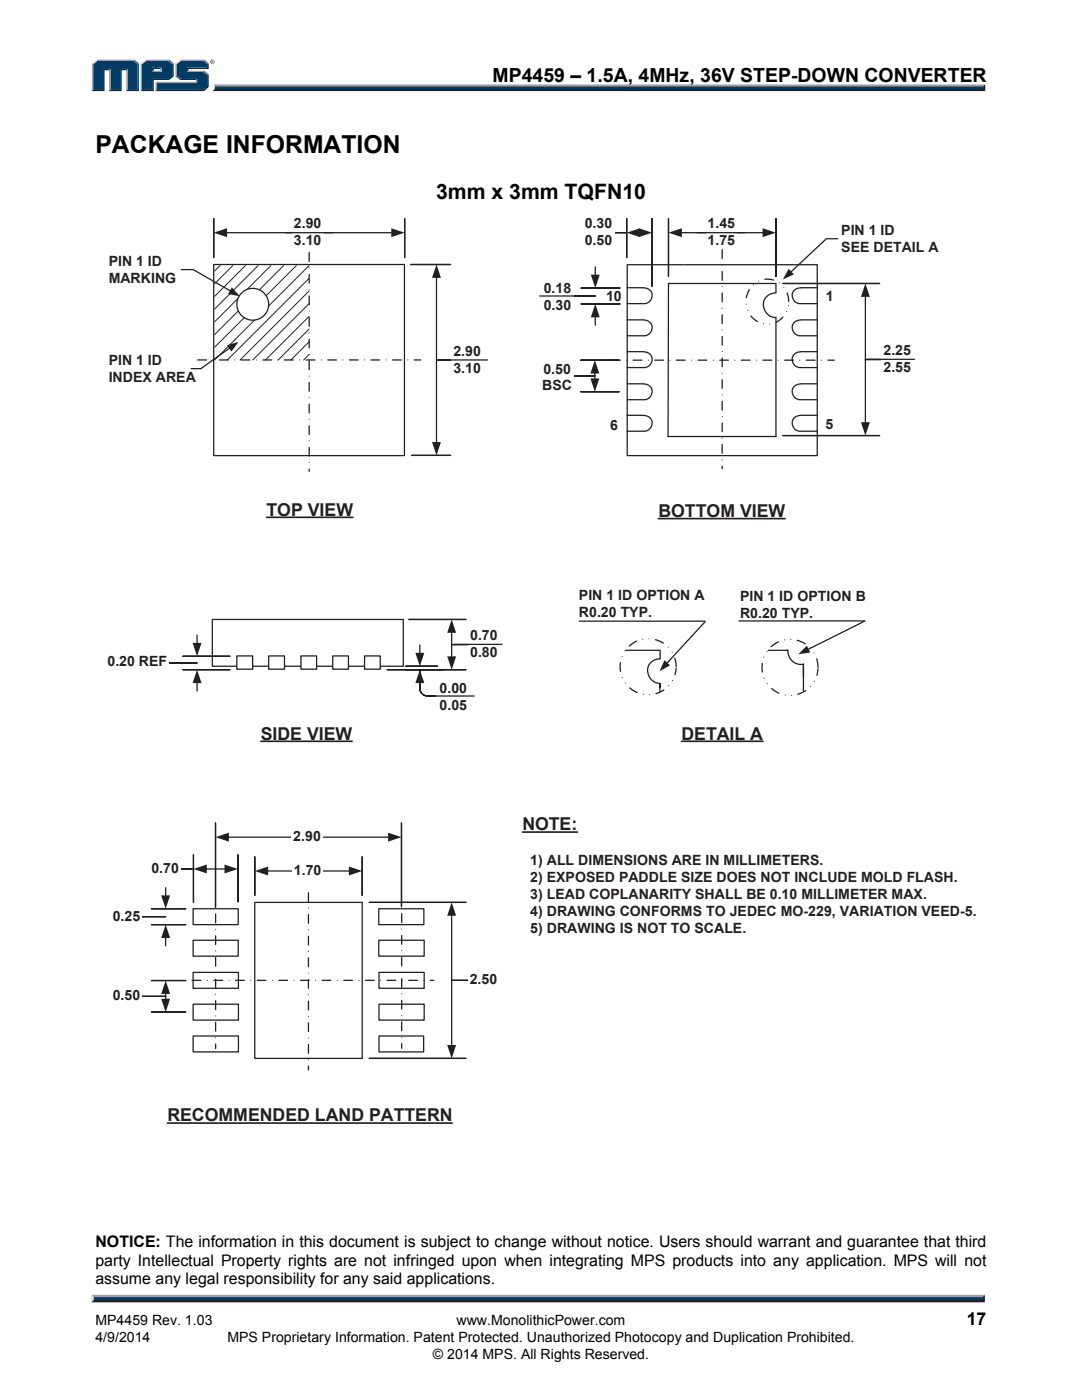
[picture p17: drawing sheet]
<svg xmlns="http://www.w3.org/2000/svg" width="216mm" height="279mm" viewBox="0 0 216 279" stroke-linecap="round" stroke-linejoin="round" font-family="sans-serif">
<defs><g id="words">
<text font-size="4.9" x="19" y="30.5">PACKAGE INFORMATION</text>
<text font-size="4.2" x="87" y="39.7">3mm x 3mm TQFN10</text>
<text font-size="3.9" x="98.3" y="16.3">MP4459 – 1.5A, 4MHz, 36V STEP-DOWN CONVERTER</text>
<g font-size="3.5" fill="#231f20">
<text x="53.2" y="102.9">TOP VIEW</text>
<text x="131.4" y="103.2">BOTTOM VIEW</text>
<text x="52" y="147.6">SIDE VIEW</text>
<text x="136" y="147.6">DETAIL A</text>
<text x="104.2" y="165.7">NOTE:</text>
<text x="33.4" y="223.8">RECOMMENDED LAND PATTERN</text>
</g>
<text font-size="3.5" x="192.9" y="264.5">17</text>
<g font-size="3.2">
<text x="19" y="249">NOTICE: The information in this document is subject to change without notice. Users should warrant and guarantee that third</text>
<text x="19" y="252.6">party Intellectual Property rights are not infringed upon when integrating MPS products into any application. MPS will not</text>
<text x="19" y="256.3">assume any legal responsibility for any said applications.</text>
</g>
<g font-size="2.8" fill="#231f20">
<text x="58.6" y="45.6">2.90</text>
<text x="116.7" y="45.6">0.30</text>
<text x="141.2" y="45.6">1.45</text>
<text x="167.9" y="46.8">PIN 1 ID</text>
<text x="21.7" y="53">PIN 1 ID</text>
<text x="58.6" y="49">3.10</text>
<text x="116.7" y="49">0.50</text>
<text x="141.2" y="49">1.75</text>
<text x="167.9" y="50.2">SEE DETAIL A</text>
<text x="21.7" y="56.4">MARKING</text>
<text x="108.5" y="58.4">0.18</text>
<text x="108.5" y="61.8">0.30</text>
<text x="120.9" y="60.1">10</text>
<text x="164.8" y="60.1">1</text>
<text x="90.5" y="71">2.90</text>
<text x="176.3" y="70.9">2.25</text>
<text x="21.7" y="72.9">PIN 1 ID</text>
<text x="21.7" y="76.3">INDEX AREA</text>
<text x="90.5" y="74.4">3.10</text>
<text x="108.2" y="77.9">BSC</text>
<text x="108.4" y="74.5">0.50</text>
<text x="176.3" y="74.2">2.55</text>
<text x="121.7" y="85.8">6</text>
<text x="164.7" y="85.6">5</text>
<text x="115.5" y="119.7">PIN 1 ID OPTION A</text>
<text x="147.7" y="119.9">PIN 1 ID OPTION B</text>
<text x="115.5" y="123.1">R0.20 TYP.</text>
<text x="147.7" y="123.2">R0.20 TYP.</text>
<text x="93.8" y="127.8">0.70</text>
<text x="93.8" y="131.2">0.80</text>
<text x="21.5" y="133">0.20 REF</text>
<text x="87.7" y="138.3">0.00</text>
<text x="87.7" y="141.7">0.05</text>
<text x="58.5" y="167.9">2.90</text>
<text x="105.8" y="172.7">1) ALL DIMENSIONS ARE IN MILLIMETERS.</text>
<text x="30.2" y="174.3">0.70</text>
<text x="58.6" y="174.7">1.70</text>
<text x="105.8" y="176.1">2) EXPOSED PADDLE SIZE DOES NOT INCLUDE MOLD FLASH.</text>
<text x="105.8" y="179.5">3) LEAD COPLANARITY SHALL BE 0.10 MILLIMETER MAX.</text>
<text x="22.5" y="183.8">0.25</text>
<text x="105.8" y="182.8">4) DRAWING CONFORMS TO JEDEC MO-229, VARIATION VEED-5.</text>
<text x="105.8" y="186.2">5) DRAWING IS NOT TO SCALE.</text>
<text x="93.7" y="196.5">2.50</text>
<text x="22.5" y="199.7">0.50</text>
</g>
<g font-size="2.8">
<text x="19" y="267.9">4/9/2014</text>
<text x="19" y="264.5">MP4459 Rev. 1.03</text>
<text x="45.4" y="267.9">MPS Proprietary Information. Patent Protected. Unauthorized Photocopy and Duplication Prohibited.</text>
<text x="91.1" y="264.5">www.MonolithicPower.com</text>
<text x="86.4" y="271.1">© 2014 MPS. All Rights Reserved.</text>
</g>
</g></defs>
<path d="M42.7 16.9h153.9l-.4 .6h-153.4z" fill="#94a0b9"/>
<path d="M42.8 17.5h153.4l.4 .7h-154.3l.4-.3z" fill="#231f20"/>
<path d="M196.2 17.3l.4-.4v1.3l-.4-.4z" fill="#001339"/>
<path d="M42.9 17.3h153.3v.5h-153.4z" fill="#003b63"/>
<path d="M42.7 16.9l.2 .5a.79 .79 0 0 1-.6 .8l.1-.1a1.24 1.24 0 0 0 .3-1.2z" fill="#dcddde"/>
<path d="M30.4 14.4l.3-.3h1.3l.3 .3z" fill="#94a0b9"/>
<g fill="#003b63">
<path d="M18.6 12.8l.8-.6h7.2l.8 .6v5.1h-2v-4.1h-1.4v4.1h-2v-4.1h-1.4v4.1h-2z"/>
<path d="M28.3 12.8l.8-.6h2.2v1.3h-.9v.9h1.9v-.9h-1.3v-1.3h2.6l.8 .6v2.3l-.8 .6h-3.2v2.2h-2.1z"/>
<path d="M31.3 16.6h8v-.9h-3.2l-.9-.6v-2.3l.9-.6h4.4l.9 .6v.7h-4.1v.9h3.2l.9 .6v2.2l-.9 .7h-9.2z"/>
</g>
<path d="M35.9 12h4.8" fill="none" stroke="#94a0b9" stroke-width=".27"/>
<path d="M35 12.6l.9-.7 .2 .3-.8 .6z" fill="#dcddde"/>
<path d="M35.1 12.6v2.7" fill="none" stroke="#94a0b9" stroke-width=".27"/>
<path d="M35 15.3l.3-.2 .8 .6-.2 .3z" fill="#547194"/>
<path d="M35.9 15.8h3.4" fill="none" stroke="#001339" stroke-width=".27"/>
<g fill="#94a0b9">
<path d="M31 16.3h8.1v-.3l.2-.3v.9h-8z"/>
<path d="M31 16.3l.3 .3v1.3l-.3 .3z"/>
</g>
<path d="M37.3 13.5h4.1v-.7l.2-.2v1.2h-4v.3l-.3 .3z" fill="#001339"/>
<path d="M37.3 14.2h3.4" fill="none" stroke="#94a0b9" stroke-width=".27"/>
<path d="M40.7 14.1l.9 .7-.2 .2-.9-.6z" fill="#547194"/>
<g fill="#001339">
<path d="M31 18.2l.3-.3h9.2l.9-.7v-2.2l.2-.2v2.6l-.9 .8z"/>
<path d="M30.4 15.7h3.2l.8-.6v-2.3l.2-.2v2.7l-.9 .7h-3v2.2h-2.6l.2-.3h2.1z"/>
</g>
<path d="M33.7 11.9l.9 .7-.2 .2-.8-.6z" fill="#547194"/>
<path d="M29 12h4.7" fill="none" stroke="#94a0b9" stroke-width=".27"/>
<path d="M28.1 12.6l.9-.7 .1 .3-.8 .6z" fill="#dcddde"/>
<path d="M28.2 12.6v5.6" fill="none" stroke="#94a0b9" stroke-width=".27"/>
<path d="M32 13.8l.3-.3v.9l-.3-.3z" fill="#94a0b9"/>
<g fill="#001339">
<path d="M30.4 13.5h1.9l-.3 .3h-1.3v.3l-.3 .3z"/>
<path d="M27.4 12.8l.3-.2v5.6h-2.5l.2-.3h2z"/>
</g>
<path d="M26.8 11.9l.9 .7-.3 .2-.8-.6z" fill="#547194"/>
<path d="M19.2 12h7.6" fill="none" stroke="#94a0b9" stroke-width=".27"/>
<path d="M18.3 12.6l.9-.7 .2 .3-.8 .6z" fill="#dcddde"/>
<path d="M18.5 12.6v5.6" fill="none" stroke="#94a0b9" stroke-width=".27"/>
<path d="M20.6 13.8h1.4l-.2 .2h-.9v4.2h-2.6l.3-.3h2z" fill="#001339"/>
<path d="M21.9 13.8v4.4" fill="none" stroke="#94a0b9" stroke-width=".27"/>
<path d="M24 13.8h1.4l-.2 .2h-.9v4.2h-2.5l.2-.3h2z" fill="#001339"/>
<path d="M25.3 13.8v4.4" fill="none" stroke="#94a0b9" stroke-width=".27"/>
<path d="M40.7 11.9l.9 .7-.2 .2-.9-.6z" fill="#547194"/>
<g fill="#231f20">
<path d="M18.7 259.2h177.4l.4 .7h-178.3z"/>
<path d="M41.9 12.3a.45 .45 0 0 1 .9 0 .45 .45 0 0 1-.9 0zM42 12.3a.37 .37 0 0 0 .7 0 .37 .37 0 0 0-.7 0zM42.2 12.1l.3 .1 .1 .4-.3-.2-.1 .2zM42.3 12.2v.1h.1z"/>
</g>
<path d="M18.3 258.4h178.2l-.4 .8h-177.4z" fill="#94a0b9"/>
<path d="M196.5 258.4v1.5l-.4-.4v-.6z" fill="#001339"/>
<path d="M18.7 258.9h177.4v.6h-177.4z" fill="#003b63"/>
<path d="M18.2 258.4l.5 .5v.5l-.5 .5z" fill="#dcddde"/>
<path d="M42.4 123.6h38.1v9.4h-38.1z" fill="none" stroke="#221f1f" stroke-width=".25"/>
<path d="M47.4 131h2.9v2.5h-2.9z" fill="#fff"/>
<path d="M53.2 103.2h17.2M52 147.9h18.3" fill="none" stroke="#221f1f" stroke-width=".33"/>
<path d="M42.6 52.8h38.1v38.1h-38.1zM125.2 52.8h37.9v38.1h-37.9z" fill="none" stroke="#221f1f" stroke-width=".25"/>
<path d="M136.7 43.2v18.8zM168.7 43.2v20.1z" fill-rule="evenodd" fill="#fff"/>
<path d="M131.4 103.5h25.3" fill="none" stroke="#221f1f" stroke-width=".33"/>
<g fill="#fff">
<path d="M117.8 64.1h18.4zM117.8 95.3h17.8z" fill-rule="evenodd"/>
<path d="M42.6 43.6v7.8zM80.7 43.6v7.8z" fill-rule="evenodd"/>
</g>
<path d="M42.6 43.6v7.8v-7.8M45.1 46.4h33.2M80.7 43.6v7.8v-7.8" fill="none" stroke="#221f1f" stroke-width=".25"/>
<g fill="#221f1f">
<path d="M42.6 46.4l2.7-.8v1.7z"/>
<path d="M78.1 45.6l2.6 .8-2.6 .9z"/>
</g>
<path d="M58.3 42.5h6.2v7.5h-6.2z" fill="#fff"/>
<path d="M133.4 43.6v11.6zM154.8 43.6v11.6z" fill-rule="evenodd" fill="#fff"/>
<path d="M133.4 43.6v11.6v-11.6M135.8 46.4h16.6M154.8 43.6v11.6v-11.6" fill="none" stroke="#221f1f" stroke-width=".25"/>
<g fill="#221f1f">
<path d="M133.4 46.4l2.7-.8v1.7z"/>
<path d="M152.2 45.6l2.6 .8-2.6 .9z"/>
</g>
<path d="M140.9 42.5h6.1v7.5h-6.1z" fill="#fff"/>
<path d="M87.1 71.8h6.1zM82 52.8h7.9zM82.1 90.9h7.8z" fill-rule="evenodd" fill="#fff"/>
<path d="M87.1 55.2v33.3M89.9 52.8h-7.9h7.9M93.2 71.8h-6.1h6.1M89.9 90.9h-7.8h7.8" fill="none" stroke="#221f1f" stroke-width=".25"/>
<g fill="#221f1f">
<path d="M86.2 88.2h1.8l-.9 2.7z"/>
<path d="M87.1 52.8l.9 2.7h-1.8z"/>
</g>
<path d="M90.1 67.9h6.2v7.5h-6.2z" fill="#fff"/>
<g fill="#221f1f">
<path d="M82.7 71.7h1.2l.1 .1-.1 .2h-1.2l-.2-.2zM81.3 71.8l.1-.1 .1 .1-.1 .2zM78.2 71.8l.1-.1h1.8l.1 .1-.1 .2h-1.8zM76.9 71.8l.2-.1 .1 .1-.1 .2zM74 71.7h1.8l.1 .1-.1 .2h-1.8l-.1-.2zM72.6 71.8l.1-.1 .2 .1-.2 .2zM69.6 71.8l.1-.1h1.8l.1 .1-.1 .2h-1.8zM68.3 71.8l.1-.1 .2 .1-.2 .2zM65.4 71.7h1.8l.1 .1-.1 .2h-1.8l-.1-.2zM64 71.8l.1-.1 .1 .1-.1 .2zM60.9 71.8l.2-.1h1.7l.2 .1-.2 .2h-1.7zM59.7 71.8l.1-.1 .1 .1-.1 .2zM56.6 71.8l.1-.1h1.8l.1 .1-.1 .2h-1.8zM55.3 71.8l.2-.1 .1 .1-.1 .2zM52.3 71.8l.1-.1h1.8l.1 .1-.1 .2h-1.8zM51 71.8l.2-.1 .1 .1-.1 .2zM48.1 71.7h1.8l.1 .1-.1 .2h-1.8l-.1-.2zM46.7 71.8l.1-.1 .2 .1-.2 .2zM43.7 71.8l.1-.1h1.8l.1 .1-.1 .2h-1.8zM42.4 71.8l.1-.1 .1 .1-.1 .2zM39.4 71.7h1.8l.2 .1-.2 .2h-1.7z"/>
<path d="M61.6 93.6l.1-.1 .1 .1-.1 .6zM61.7 92.2l.1 .1-.1 .1-.1-.1zM61.6 89.3l.1-.2 .1 .2v1.8l-.1 .1-.1-.1zM61.6 88l.1-.1 .1 .1-.1 .1zM61.7 84.8l.1 .2v1.7l-.1 .2-.1-.2v-1.7zM61.7 83.6l.1 .1-.1 .1-.1-.1zM61.7 80.5l.1 .1v1.8l-.1 .1-.1-.1v-1.8zM61.6 79.4l.1-.2 .1 .2-.1 .1zM61.7 76.2l.1 .1v1.8l-.1 .1-.1-.1v-1.8zM61.7 74.9l.1 .2-.1 .1-.1-.1zM61.7 71.9l.1 .1v1.8l-.1 .1-.1-.1v-1.8zM61.7 70.6l.1 .1-.1 .2-.1-.2zM61.7 67.6l.1 .1v1.8l-.1 .1-.1-.1v-1.8zM61.7 66.3l.1 .1-.1 .1-.1-.1zM61.7 63.2l.1 .2v1.7l-.1 .2-.1-.2v-1.7zM61.7 62l.1 .1-.1 .1-.1-.1zM61.7 58.9l.1 .2v1.7l-.1 .2-.1-.2v-1.7zM61.7 57.7l.1 .1-.1 .1-.1-.1zM61.7 54.6l.1 .1v1.8l-.1 .1-.1-.1v-1.8zM61.7 53.3l.1 .2-.1 .1-.1-.1zM61.6 50.3l.2 .1v1.8l-.1 .1-.1-.1z"/>
<path d="M165.2 71.8h1.3l.1 .1-.1 .1h-1.3l-.1-.1zM163.8 71.9l.1-.1 .1 .1-.1 .1zM160.9 71.8h1.7l.2 .1-.2 .1h-1.7l-.2-.1zM159.5 71.9l.1-.1 .1 .1-.1 .1zM156.4 71.9l.1-.1h1.8l.2 .1-.2 .1h-1.8zM155.1 71.9l.2-.1 .1 .1-.1 .1zM152.1 71.9l.1-.1h1.8l.1 .1-.1 .1h-1.8zM150.8 71.9l.2-.1 .1 .1-.1 .1zM147.9 71.8h1.8l.1 .1-.1 .1h-1.8l-.1-.1zM146.5 71.9l.1-.1 .2 .1-.2 .1zM143.6 71.8h1.8l.1 .1-.1 .1h-1.8l-.1-.1zM142.2 71.9l.1-.1 .1 .1-.1 .1zM139.1 71.9l.2-.1h1.8l.1 .1-.1 .1h-1.8zM138 71.8l.1 .1-.1 .1-.1-.1zM134.8 71.9l.2-.1h1.7l.2 .1-.2 .1h-1.7zM133.6 71.9l.1-.1 .1 .1-.1 .1zM130.6 71.8h1.8l.1 .1-.1 .1h-1.8l-.1-.1zM129.2 71.9l.2-.1 .1 .1-.1 .1zM126.3 71.8h1.8l.1 .1-.1 .1h-1.8l-.1-.1zM124.9 71.9l.1-.1 .2 .1-.2 .1zM121.9 71.8h1.9l.1 .1-.1 .1h-1.8z"/>
<path d="M144 93l.1-.1 .1 .1-.1 .6zM144 91.8l.1-.2 .1 .2-.1 .1zM144 88.7l.1-.1 .1 .1v1.8l-.1 .1-.1-.1zM144 87.4l.1-.1 .1 .1-.1 .2zM144 84.4l.1-.1 .1 .1v1.8l-.1 .1-.1-.1zM144 83.1l.1-.1 .1 .1-.1 .1zM144 80.1l.1-.2 .1 .2v1.7l-.1 .2-.1-.2zM144.1 78.7l.1 .1-.1 .1-.1-.1zM144 75.8l.1-.2 .1 .2v1.7l-.1 .2-.1-.2zM144 74.5l.1-.1 .1 .1-.1 .1zM144 71.4l.1-.1 .1 .1v1.8l-.1 .1-.1-.1zM144 70.2l.1-.2 .1 .2-.1 .1zM144 67.1l.1-.1 .1 .1v1.8l-.1 .1-.1-.1zM144 65.8l.1-.1 .1 .1-.1 .2zM144 62.8l.1-.1 .1 .1v1.8l-.1 .1-.1-.1zM144 61.5l.1-.1 .1 .1-.1 .2zM144 58.5l.1-.1 .1 .1v1.8l-.1 .1-.1-.1zM144 57.2l.1-.1 .1 .1-.1 .1zM144 54.2l.1-.2 .1 .2v1.7l-.1 .2-.1-.2zM144 52.9l.1-.1 .1 .1-.1 .1zM144 49.8h.2v1.8l-.1 .2-.1-.2z"/>
</g>
<path d="M47.3 130.9h3.1v2.7h-3.1z" fill="none" stroke="#221f1f" stroke-width=".25"/>
<path d="M53.7 131h3v2.5h-3z" fill="#fff"/>
<path d="M53.6 130.9h3.2v2.7h-3.2z" fill="none" stroke="#221f1f" stroke-width=".25"/>
<path d="M60.1 131h3v2.5h-3z" fill="#fff"/>
<path d="M60 130.9h3.2v2.7h-3.2z" fill="none" stroke="#221f1f" stroke-width=".25"/>
<path d="M66.5 131h3v2.5h-3z" fill="#fff"/>
<path d="M66.4 130.9h3.1v2.7h-3.1z" fill="none" stroke="#221f1f" stroke-width=".25"/>
<path d="M172.7 71.8l6.3-.1zM156.2 56.6h19.3zM156.2 86.9h19.3z" fill-rule="evenodd" fill="#fff"/>
<path d="M172.7 59v25.5M175.5 56.6h-19.3h19.3M172.7 71.8l6.3-.1zM175.5 86.9h-19.3h19.3" fill="none" stroke="#221f1f" stroke-width=".25"/>
<g fill="#221f1f">
<path d="M171.8 84.3h1.8l-.9 2.6z"/>
<path d="M172.7 56.6l.9 2.6h-1.8z"/>
</g>
<path d="M176 67.8h6.2v7.4h-6.2z" fill="#fff"/>
<path d="M173 71.7h9.5" fill="none" stroke="#221f1f" stroke-width=".25"/>
<path d="M111.2 75.1l7.5-.1h-7.3l-.2 .4zM115.9 71.9h7.6zM115.9 78.2h7.6z" fill-rule="evenodd" fill="#fff"/>
<path d="M111.2 75.1v.3l.2-.4h7.3zM115.9 71.9h7.6h-7.6M115.9 78.2h7.6h-7.6M118.7 74.3v1.5" fill="none" stroke="#221f1f" stroke-width=".25"/>
<g fill="#221f1f">
<path d="M117.8 75.5h1.8l-.9 2.7z"/>
<path d="M118.7 71.9l.9 2.6h-1.8z"/>
</g>
<path d="M107.9 71.5h6.6v7.4h-6.6z" fill="#fff"/>
<path d="M111.3 59.1h7.5h-7.5l-.1 .1zM115.9 57.5h7.8zM115.9 60.7h7.8z" fill-rule="evenodd" fill="#fff"/>
<path d="M111.3 59.1h7.5h-7.5l-.1 .1zM115.9 57.5h7.8h-7.8M118.8 53.3v1.8M115.9 60.7h7.8h-7.8M118.8 63.1v1.8" fill="none" stroke="#221f1f" stroke-width=".25"/>
<g fill="#221f1f">
<path d="M118.8 60.7l.9 2.6h-1.8z"/>
<path d="M117.9 54.8h1.8l-.9 2.7z"/>
</g>
<path d="M108.2 55.3h6.2v7.5h-6.2z" fill="#fff"/>
<path d="M90.1 128.6h6.5zM81.6 123.6h11.4zM77.3 133.7h15.7z" fill-rule="evenodd" fill="#fff"/>
<path d="M90.1 126.1v5.1M93 123.6h-11.4h11.4M93 133.7h-15.7h15.7M96.6 128.6h-6.5h6.5" fill="none" stroke="#221f1f" stroke-width=".25"/>
<g fill="#221f1f">
<path d="M90.1 123.6l.9 2.7h-1.8z"/>
<path d="M89.2 131h1.8l-.9 2.7z"/>
</g>
<path d="M93.5 124.7h6.2v7.5h-6.2z" fill="#fff"/>
<path d="M86.5 138.9h8.1" fill="none" stroke="#221f1f" stroke-width=".25"/>
<path d="M83.8 133.7v3.7a1.53 1.53 0 0 0 1.5 1.5h1.6h-1.6a1.54 1.54 0 0 1-1.5-1.5zM81 133h6.3zM81 133.7h7.5z" fill-rule="evenodd" fill="#fff"/>
<path d="M81 133h6.3h-6.3M81 133.7h7.5h-7.5M83.8 133.7v3.7a1.53 1.53 0 0 0 1.5 1.5h1.6h-1.6a1.54 1.54 0 0 1-1.5-1.5zM83.8 128.7v1.8M83.8 136.1v1.8" fill="none" stroke="#221f1f" stroke-width=".25"/>
<g fill="#221f1f">
<path d="M83.8 133.7l.9 2.6h-1.8z"/>
<path d="M82.9 130.3h1.8l-.9 2.7z"/>
</g>
<path d="M27.4 132.2l.1 .1h11.8h-11.8zM36.5 131h9.4zM36.5 133.7h9.4z" fill-rule="evenodd" fill="#fff"/>
<path d="M27.4 132.2l.1 .1h11.8h-11.8zM36.5 131h9.4h-9.4M36.5 133.7h9.4h-9.4M39.3 126.7v1.8M39.3 136.1v1.8" fill="none" stroke="#221f1f" stroke-width=".25"/>
<g fill="#221f1f">
<path d="M39.3 133.7l.9 2.6h-1.8z"/>
<path d="M38.4 128.3h1.8l-.9 2.7z"/>
</g>
<path d="M21.1 129.9h12.6v4.1h-12.6z" fill="#fff"/>
<path d="M36.1 53.8h2.5l7.5 4.3" fill="none" stroke="#221f1f" stroke-width=".25"/>
<path d="M46.3 57.3l1.6 1.8-2.4-.4z" fill="#221f1f"/>
<g fill="#fff">
<path d="M51.7 184.5h12.4zM51.7 206.3h12.4z" fill-rule="evenodd"/>
<path d="M35.2 187.9h18.4zM35.2 219.1h17.8z" fill-rule="evenodd"/>
<path d="M50.8 171v7.7zM72.3 171v7.7z" fill-rule="evenodd"/>
</g>
<path d="M50.8 171v7.7v-7.7M53.3 173.8h16.5M72.3 171v7.7v-7.7" fill="none" stroke="#221f1f" stroke-width=".25"/>
<g fill="#221f1f">
<path d="M50.8 173.8l2.7-.9v1.8z"/>
<path d="M69.6 172.9l2.7 .9-2.7 .9z"/>
</g>
<path d="M58.3 171.6h6.2v4.1h-6.2z" fill="#fff"/>
<g fill="#221f1f">
<path d="M85.8 195.5h.8l.1 .1-.1 .2h-.8l-.1-.2zM84.5 195.6l.1-.1 .1 .1-.1 .2zM81.4 195.6l.1-.1h1.8l.1 .1-.1 .2h-1.8zM80.3 195.5l.1 .1-.1 .2-.2-.2zM77.2 195.5h1.8l.1 .1-.1 .2h-1.8l-.1-.2zM75.8 195.6l.1-.1 .2 .1-.2 .2zM72.8 195.6l.1-.1h1.8l.1 .1-.1 .2h-1.8zM71.5 195.6l.1-.1 .1 .1-.1 .2zM68.6 195.5h1.8l.1 .1-.1 .2h-1.8l-.2-.2zM67.2 195.6l.1-.1 .1 .1-.1 .2zM64.1 195.6l.2-.1h1.7l.2 .1-.2 .2h-1.7zM62.9 195.6l.1-.1 .1 .1-.1 .2zM59.8 195.6l.1-.1h1.8l.1 .1-.1 .2h-1.8zM58.5 195.6l.2-.1 .1 .1-.1 .2zM55.5 195.6l.1-.1h1.8l.1 .1-.1 .2h-1.8zM54.2 195.6l.2-.1 .1 .1-.1 .2zM51.3 195.5h1.8l.1 .1-.1 .2h-1.8l-.1-.2zM49.9 195.6l.1-.1 .2 .1-.2 .2zM46.9 195.6l.1-.1h1.8l.1 .1-.1 .2h-1.8zM45.6 195.6l.1-.1 .1 .1-.1 .2zM42.5 195.6l.2-.1h1.7l.2 .1-.2 .2h-1.7zM41.3 195.6l.1-.1 .1 .1-.1 .2zM38.3 195.6l1.8-.1 .2 .1-.2 .2h-1.8z"/>
<path d="M61.5 212.6l.2 .1v.8l-.2 .1-.1-.1v-.8zM61.5 211.4l.2 .1-.2 .1-.1-.1zM61.4 208.4l.1-.1 .2 .1v1.8l-.2 .1-.1-.1zM61.4 207.2l.1-.2 .2 .2-.2 .1zM61.4 204.1l.1-.1 .2 .1v1.8l-.2 .1-.1-.1zM61.5 202.7l.2 .1-.2 .2-.1-.2zM61.5 199.7l.2 .1v1.8l-.2 .1-.1-.1v-1.8zM61.4 198.5l.1-.1 .2 .1-.2 .2zM61.4 195.5l.1-.1 .2 .1v1.8l-.2 .1-.1-.1zM61.5 194.1l.2 .1-.2 .1-.1-.1zM61.5 191l.2 .2v1.7l-.2 .2-.1-.2v-1.7zM61.5 189.7l.2 .2-.2 .1-.1-.1zM61.5 186.7l.2 .1v1.8l-.2 .1-.1-.1v-1.8zM61.5 185.4l.2 .2-.2 .1-.1-.1zM61.5 182.4l.2 .1v1.8l-.2 .1-.1-.1v-1.8zM61.4 181.2l.1-.1 .2 .1-.2 .2zM61.5 178.1l.2 .1v1.8l-.2 .1-.1-.1z"/>
</g>
<path d="M25.2 198.8h7.9zM30.2 195.7h6.9zM30.2 202h6.9z" fill-rule="evenodd" fill="#fff"/>
<path d="M25.2 198.8h7.9zM30.2 195.7h6.9h-6.9M33.1 198.1v1.5M30.2 202h6.9h-6.9" fill="none" stroke="#221f1f" stroke-width=".25"/>
<g fill="#221f1f">
<path d="M32.2 199.3h1.7l-.8 2.7z"/>
<path d="M33.1 195.7l.8 2.7h-1.7z"/>
</g>
<path d="M22.1 196.6h6.2v4.1h-6.2z" fill="#fff"/>
<path d="M25.2 182.9h7.9zM30.2 181.4h6.9zM30.2 184.5h6.9z" fill-rule="evenodd" fill="#fff"/>
<path d="M33.1 177.1v1.8M25.2 182.9h7.9h-7.9M30.2 181.4h6.9h-6.9M30.2 184.5h6.9h-6.9M33.1 187v1.8" fill="none" stroke="#221f1f" stroke-width=".25"/>
<g fill="#221f1f">
<path d="M33.1 184.5l.8 2.7h-1.7z"/>
<path d="M32.2 178.7h1.7l-.8 2.7z"/>
</g>
<path d="M22.1 180.7h6.2v4.1h-6.2z" fill="#fff"/>
<path d="M38.5 194.1h9.1v3.1h-9.1zM38.5 187.6h9v3.2h-9zM75.6 187.6h9v3.2h-9zM75.6 194.1h9v3.1h-9zM38.5 206.8h9.1v3.1h-9.1zM38.5 200.4h9.1v3.2h-9.1zM75.6 206.8h8.9v3.1h-8.9zM75.6 200.4h9v3.2h-9z" fill="none" stroke="#221f1f" stroke-width=".25"/>
<path d="M33.4 224.1h56.9" fill="none" stroke="#221f1f" stroke-width=".33"/>
<path d="M43 164.3v16.7zM80.1 164.3v16.7z" fill-rule="evenodd" fill="#fff"/>
<path d="M43 164.3v16.7v-16.7M45.4 167.1h32.3M80.1 164.3v16.7v-16.7" fill="none" stroke="#221f1f" stroke-width=".25"/>
<g fill="#221f1f">
<path d="M43 167.1l2.7-.9v1.8z"/>
<path d="M77.4 166.2l2.7 .9-2.7 .9z"/>
</g>
<path d="M58.2 164.8h6.2v4.1h-6.2z" fill="#fff"/>
<g fill="#221f1f">
<path d="M43 208.2l.2 .1v1l-.2 .1-.1-.1v-1zM43 206.9l.2 .2-.2 .1-.1-.1zM42.9 204l.1-.1 .2 .1v1.8l-.2 .1-.1-.1zM42.9 202.8l.1-.2 .2 .2-.2 .1zM42.9 199.7l.1-.1 .2 .1v1.8l-.2 .1-.1-.1zM43 198.3l.2 .1-.2 .2-.1-.2zM43 195.3l.2 .1v1.8l-.2 .1-.1-.1v-1.8zM43 194l.2 .1-.2 .2-.1-.2zM43 190.9l.2 .2v1.7l-.2 .2-.1-.2v-1.7zM43 189.7l.2 .1-.2 .1-.1-.1zM43 186.6l.2 .1v1.8l-.2 .1-.1-.1v-1.8zM42.9 185.5l.1-.2 .2 .2-.2 .1zM42.9 182.3l.3 .1v1.8l-.2 .1-.1-.1z"/>
<path d="M80 208.3l.2-.2 .1 .2v.9l-.1 .1-.2-.1zM80.2 206.9l.1 .1-.1 .1-.2-.1zM80 203.9l.2-.1 .1 .1v1.8l-.1 .1-.2-.1zM80 202.7l.2-.2 .1 .2-.1 .1zM80.2 199.5l.1 .1v1.8l-.1 .1-.2-.1v-1.8zM80 198.4l.2-.2 .1 .2-.1 .1zM80.2 195.2l.1 .1v1.8l-.1 .1-.2-.1v-1.8zM80.2 193.9l.1 .1-.1 .2-.2-.2zM80.2 190.9l.1 .1v1.8l-.1 .1-.2-.1v-1.8zM80.2 189.6l.1 .1-.1 .1-.2-.1zM80.2 186.5l.1 .2v1.8l-.1 .1-.2-.1v-1.8zM80.2 185.3l.1 .1-.1 .1-.2-.1zM80.1 182.3l.2 .1v1.7l-.1 .2-.2-.2z"/>
</g>
<path d="M104.2 166.1h11" fill="none" stroke="#221f1f" stroke-width=".33"/>
<path d="M56.9 46.4h9.6M107.7 59.1h9.5M139.1 46.4h9.5M167.1 47.6h-2.2l-7.1 6.7M87.8 71.8h9.5M90.7 128.6h9.5" fill="none" stroke="#221f1f" stroke-width=".25"/>
<path d="M157.4 53.7l1 1.1-2.2 1z" fill="#221f1f"/>
<g fill="none" stroke="#221f1f" stroke-width=".25">
<path d="M125.1 57.4h3.4M128.5 57.5a1.57 1.57 0 0 1 1.6 1.5 1.57 1.57 0 0 1-1.5 1.6M159.7 57.5a1.57 1.57 0 0 0-1.6 1.5 1.57 1.57 0 0 0 1.5 1.6M159.7 57.4h3.4M125.1 76.6h3.4M125.1 70.2h3.4M125.1 63.8h3.4M125.2 79.8h3.3M125.2 60.6h3.3M125.2 73.4h3.3M125.2 67h3.3M128.5 76.6a1.57 1.57 0 0 1 1.6 1.6 1.57 1.57 0 0 1-1.5 1.6"/>
<path d="M128.5 63.9a1.57 1.57 0 0 1 1.6 1.5 1.57 1.57 0 0 1-1.5 1.6M128.5 70.2a1.57 1.57 0 0 1 1.6 1.6 1.57 1.57 0 0 1-1.5 1.6M159.7 70.2a1.57 1.57 0 0 0-1.6 1.6 1.57 1.57 0 0 0 1.5 1.6M159.7 76.6a1.57 1.57 0 0 0-1.6 1.6 1.57 1.57 0 0 0 1.5 1.6M159.7 73.4h3.3M159.7 60.6h3.3M159.7 79.8h3.3M159.7 70.2h3.4M159.7 76.6h3.4M125.1 82.9h3.4M125.2 86.1h3.3M128.5 82.9a1.57 1.57 0 0 1 1.6 1.6 1.57 1.57 0 0 1-1.5 1.6"/>
<path d="M159.7 82.9a1.57 1.57 0 0 0-1.6 1.6 1.57 1.57 0 0 0 1.5 1.6M159.7 86.1h3.3M159.7 82.9h3.4"/>
</g>
<path d="M72.8 131h3v2.5h-3z" fill="#fff"/>
<path d="M72.7 130.9h3.2v2.7h-3.2z" fill="none" stroke="#221f1f" stroke-width=".25"/>
<path d="M157.2 61l.1-.1 .1 .1-.1 .1zM156.8 62.1h.2l.1 .1-.2 .1zM154.8 64.2l1.5-1v.1l-.8 .8-.6 .4-.2-.1zM153.6 64.6l.1 .1-.1 .1-.1-.1zM152.2 64.6l.2-.1 .1 .1-.2 .1zM149.8 62.9l1.5 1.4h-.2l-.9-.6-.5-.6zM149.2 61.8l.1 .1-.1 .2-.1-.1zM148.9 60.6l.1 .1-.1 .1-.1-.1zM149.4 57.7h.2v.1l-.7 1.8-.1-.2 .2-.7zM150.3 56.7h.1v.2h-.1zM151.3 56h.2l-.1 .2h-.1zM152.6 55.6h1.1l.7 .2 .1 .1h-1.9l-.1-.1zM155.4 56.4h.2v.1l-.2 .1zM156.3 57.3h.2v.1h-.2zM157 58.3a2.18 2.18 0 0 1 .4 2l-.2-.1z" fill="#221f1f"/>
<path d="M50.8 180.1h21.5v31.1h-21.5z" fill="none" stroke="#221f1f" stroke-width=".25"/>
<path d="M90.1 195.6h6.4zM73.7 180.1h19.3zM73.7 211.2h19.3z" fill-rule="evenodd" fill="#fff"/>
<path d="M90.1 182.5v26.3M90.1 195.6h6.4zM93 180.1h-19.3h19.3M93 211.2h-19.3h19.3" fill="none" stroke="#221f1f" stroke-width=".25"/>
<g fill="#221f1f">
<path d="M89.2 208.6h1.8l-.9 2.6z"/>
<path d="M90.1 180.1l.9 2.7h-1.8z"/>
</g>
<path d="M93.4 193.4h6.2v4.1h-6.2z" fill="#fff"/>
<path d="M38.5 181.4h9v3.1h-9zM75.6 181.4h9v3.1h-9z" fill="none" stroke="#221f1f" stroke-width=".25"/>
<path d="M33 173.4h5.6zM38.6 170.6v9.4zM47.5 170.6v9.4z" fill-rule="evenodd" fill="#fff"/>
<path d="M33 173.4h5.6h-5.6M38.6 170.6v9.4v-9.4M41.1 173.4h3.9M47.5 170.6v9.4v-9.4" fill="none" stroke="#221f1f" stroke-width=".25"/>
<g fill="#221f1f">
<path d="M38.6 173.4l2.7-.9v1.8z"/>
<path d="M44.8 172.5l2.7 .9-2.7 .9z"/>
</g>
<path d="M29.9 171.2h6.2v4.1h-6.2z" fill="#fff"/>
<path d="M134.8 133.3l.1-.1 .1 .2v.3l-.2 1-.2 .1zM134.1 135.8l.1-.1 .1 .2h-.2zM133.3 136.8l.2-.1v.2h-.2zM130.8 138.3l1.8-.7-.1 .2-.9 .5-.7 .2h-.2zM129.6 138.5l.1 .1-.1 .2-.1-.1zM128.2 138.5l.2-.1 .1 .2-.2 .1zM125.6 137.2l1.6 .9 .1 .1-.2 .1-1-.5-.5-.4zM124.7 136.2l.2 .1v.1h-.2zM124.1 135.1l.2 .1-.1 .1h-.1zM123.7 132.2l.1-.1 .1 .1-.1 1.9-.2-.4zM124 130.9h.2v.2h-.1zM124.6 129.8h.2v.2h-.2zM125.5 128.9l1.2-.9 .4-.1-1.5 1.1h-.1zM128.2 127.5l.2 .1-.1 .1-.2-.1zM129.4 127.5l.1-.2 .1 .2-.1 .1zM130.6 127.6l.2-.1 1 .4 .6 .4 .1 .2-1.8-.7zM133.3 129.1h.1v.2h-.1zM134.1 130.1h.1v.2l-.2-.1zM134.6 131.2l.2 .1 .2 .7v1.1l-.1 .1-.1-.1z" fill="#221f1f"/>
<path d="M159.7 63.9a1.57 1.57 0 0 0-1.6 1.5 1.57 1.57 0 0 0 1.5 1.6M159.7 67h3.3M159.7 63.8h3.4M124.9 129.8h6.8v1.7M131.7 137.2v-.8v1.7M131.7 131.5a2.46 2.46 0 0 0-2.5 2.4 2.46 2.46 0 0 0 2.5 2.5M140.7 124l-7.7 8.4" fill="none" stroke="#221f1f" stroke-width=".25"/>
<path d="M132.6 131.8l1.1 1-2.1 1.2z" fill="#221f1f"/>
<path d="M115.6 124h25" fill="none" stroke="#221f1f" stroke-width=".25"/>
<path d="M136 147.9h16.3" fill="none" stroke="#221f1f" stroke-width=".33"/>
<path d="M119.4 46.4h5.6zM125 43.6v7.8zM130.1 43.6v13.5z" fill-rule="evenodd" fill="#fff"/>
<path d="M119.4 46.4h5.6h-5.6M125 43.6v7.8v-7.8M127.5 46.4h.2M130.1 43.6v13.5v-13.5" fill="none" stroke="#221f1f" stroke-width=".25"/>
<g fill="#221f1f">
<path d="M125 46.4l2.7-.8v1.7z"/>
<path d="M127.5 45.6l2.6 .8-2.6 .9z"/>
</g>
<path d="M116.3 42.5h6.2v7.5h-6.2z" fill="#fff"/>
<path d="M134.3 60.7h12.4zM134.3 82.5h12.4z" fill-rule="evenodd" fill="#fff"/>
<path d="M154.8 56.6h-21.4l-.1 30.5h21.5v-23.8" fill="none" stroke="#221f1f" stroke-width=".25"/>
<path d="M163.1 133.5l.1-.2 .1 .2v.3l-.2 1-.1 .1zM162.4 135.9l.2-.1v.2l-.2 .1zM161.6 136.9h.2v.2h-.1zM159.2 138.4l1.5-.7h.2a.66 .66 0 0 1-.7 .6l-1 .4-.1-.1zM157.9 138.7l.2 .1-.2 .1-.1-.1zM156.5 138.7l.2-.1 .1 .1-.1 .1zM153.9 137.3h.1l1.5 .9 .1 .2-.2 .1-1-.6-.5-.4zM153 136.3l.2 .1v.2l-.2-.1zM152.4 135.2l.2 .1-.1 .2-.1-.1zM152 132.3l.1-.1 .1 .2 .1 1.7-.2 .1a.99 .99 0 0 1-.2-1zM152.3 131.1l.2-.1v.2l-.1 .1zM152.9 130l.2-.1v.2h-.2zM153.8 129l1.2-.9 .5-.1-1.5 1.1h-.2zM156.5 127.6l.2 .1-.1 .1-.2-.1zM157.7 127.6l.1-.1 .1 .1-.1 .1zM158.9 127.8l.2-.1 .7 .2 1 .5v.2h-.2zM161.6 129.2h.2v.2h-.2zM162.4 130.2h.1v.2h-.2zM162.9 131.4h.2l.2 1.2 .1 .6-.2 .1-.4-1.8z" fill="#221f1f"/>
<path d="M153.3 129.8h3.9M157.2 129.7a2.66 2.66 0 0 0 3.2 2.9M160.3 135.1v-2.5v5.3M172.6 123.9l-11.4 5.7" fill="none" stroke="#221f1f" stroke-width=".25"/>
<path d="M159.3 130.6l1.7-1.7 .7 1.3z" fill="#221f1f"/>
<path d="M154.8 58.5a2.46 2.46 0 0 0-2.5 2.4 2.46 2.46 0 0 0 2.4 2.5M154.8 56.7v1.7M147.4 123.9h25" fill="none" stroke="#221f1f" stroke-width=".25"/>
<g fill="none" stroke="#231f20" stroke-width=".2">
<path d="M43.9 53l-1.1 1.1M46.5 53l-3.7 3.6M49 53l-6.2 6.1M51.5 53l-8.7 8.7M54.1 53l-11.3 11.2M56.6 53l-13.8 13.8M59.1 53l-16.3 16.3M61.7 58.1l-13.8 13.7M61.7 55.5l-16.3 16.3M61.7 53l-18.9 18.8M61.7 60.6l-11.3 11.2M61.7 65.7l-6.2 6.1"/>
<path d="M61.7 70.8l-1.1 1M61.7 63.1l-8.7 8.7M61.7 68.2l-3.6 3.6"/>
</g>
<circle cx="50.4" cy="60.7" r="3.2" fill="#fff"/>
<g fill="none" stroke="#221f1f" stroke-width=".25">
<path d="M45.9 69.4l-5.8 4.2h-2"/>
<circle cx="50.4" cy="60.7" r="3.2"/>
</g>
<path d="M45.3 68.9l2.3-.7-1.4 2z" fill="#221f1f"/>
<use href="#words"/>
</svg>
